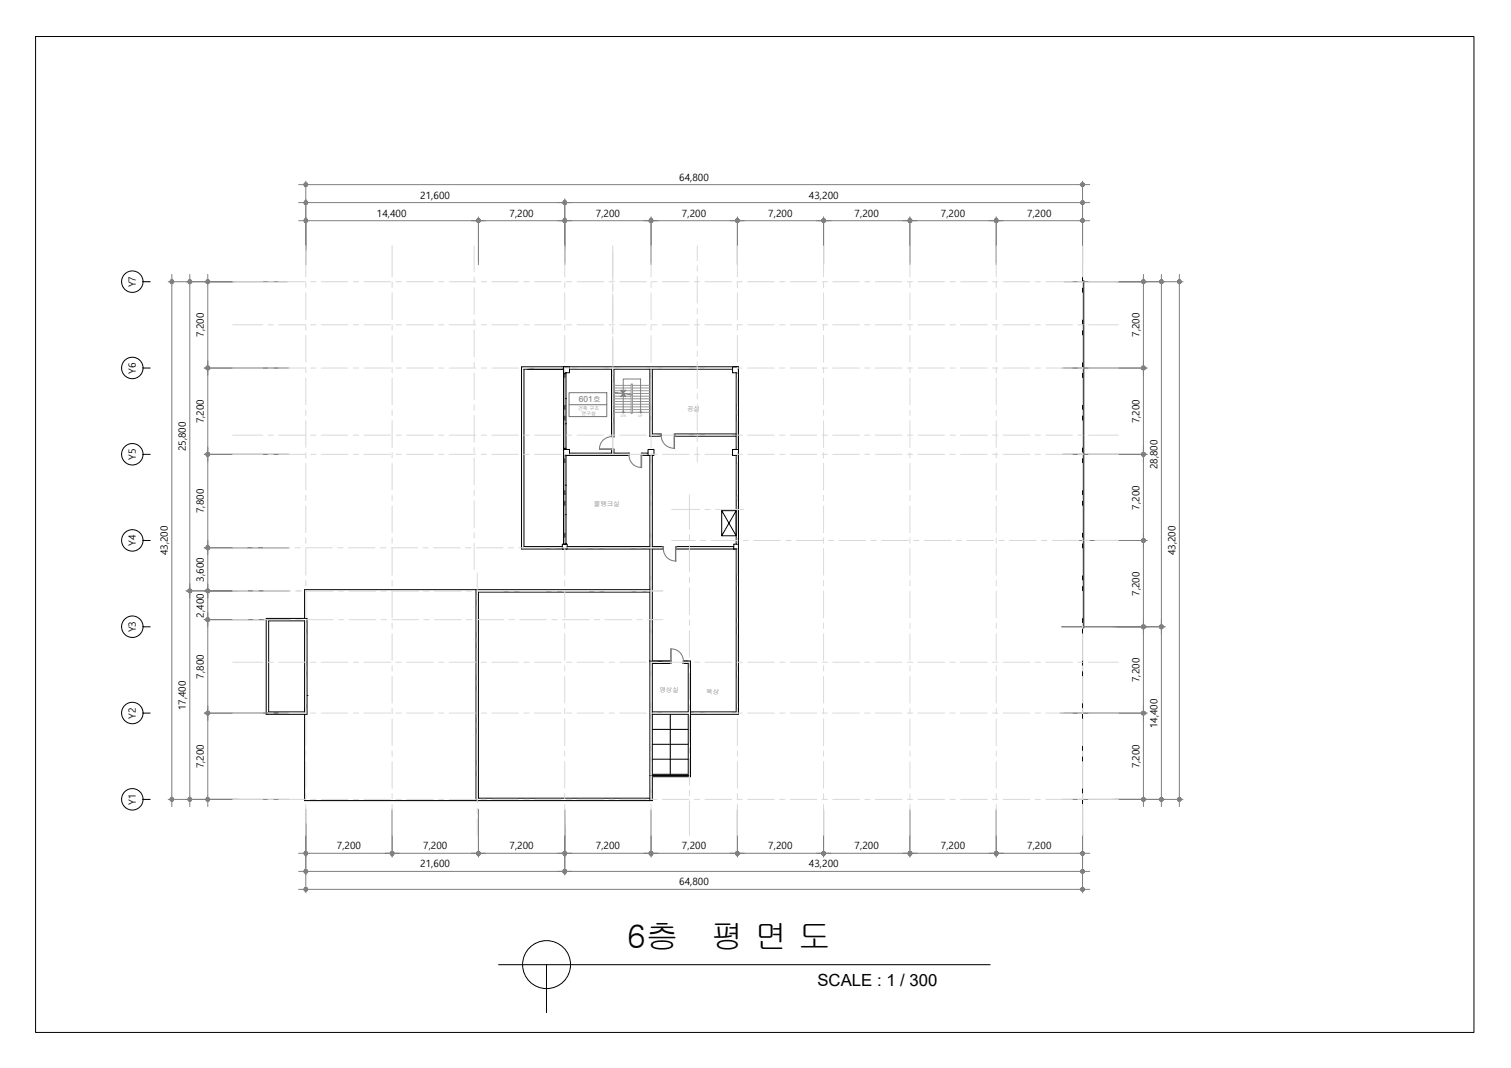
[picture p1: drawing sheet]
<svg xmlns="http://www.w3.org/2000/svg" width="420mm" height="297mm" viewBox="0 0 420 297" stroke-linecap="round" stroke-linejoin="round" font-family="sans-serif">
<defs><g id="words">
<g font-size="9.1">
<text x="174.4" y="263.7">6층</text>
<text x="197.7" y="263.7">평 면 도</text>
</g>
<text font-size="4.7" x="227.3" y="274.3">SCALE : 1 / 300</text>
<g font-size="2.8">
<text x="188.9" y="50.3">64,800</text>
<text x="116.9" y="55.3">21,600</text>
<text x="224.9" y="55.3">43,200</text>
<text x="104.8" y="60.3">14,400</text>
<text x="141.7" y="60.3">7,200</text>
<text x="165.7" y="60.3">7,200</text>
<text x="189.6" y="60.3">7,200</text>
<text x="213.6" y="60.3">7,200</text>
<text x="237.6" y="60.3">7,200</text>
<text x="261.6" y="60.3">7,200</text>
<text x="285.7" y="60.3">7,200</text>
<text x="37.8" y="79.9" transform="rotate(-90 37.8 79.9)">Y7</text>
<text x="56.7" y="93.7" transform="rotate(-90 56.7 93.7)">7,200</text>
<text x="316.9" y="93.7" transform="rotate(-90 316.9 93.7)">7,200</text>
<text x="37.8" y="103.9" transform="rotate(-90 37.8 103.9)">Y6</text>
<text x="56.7" y="117.7" transform="rotate(-90 56.7 117.7)">7,200</text>
<text x="316.9" y="117.7" transform="rotate(-90 316.9 117.7)">7,200</text>
<text x="51.7" y="125.5" transform="rotate(-90 51.7 125.5)">25,800</text>
<text x="37.8" y="127.9" transform="rotate(-90 37.8 127.9)">Y5</text>
<text x="321.8" y="130.5" transform="rotate(-90 321.8 130.5)">28,800</text>
<text x="56.7" y="142.7" transform="rotate(-90 56.7 142.7)">7,800</text>
<text x="316.9" y="141.7" transform="rotate(-90 316.9 141.7)">7,200</text>
<text x="37.8" y="151.9" transform="rotate(-90 37.8 151.9)">Y4</text>
<text x="46.7" y="154.4" transform="rotate(-90 46.7 154.4)">43,200</text>
<text x="326.9" y="154.4" transform="rotate(-90 326.9 154.4)">43,200</text>
<text x="56.7" y="161.8" transform="rotate(-90 56.7 161.8)">3,600</text>
<text x="316.9" y="165.7" transform="rotate(-90 316.9 165.7)">7,200</text>
<text x="56.7" y="171.7" transform="rotate(-90 56.7 171.7)">2,400</text>
<text x="37.8" y="175.9" transform="rotate(-90 37.8 175.9)">Y3</text>
<text x="56.7" y="188.7" transform="rotate(-90 56.7 188.7)">7,800</text>
<text x="316.9" y="189.7" transform="rotate(-90 316.9 189.7)">7,200</text>
<text x="51.7" y="197.6" transform="rotate(-90 51.7 197.6)">17,400</text>
<text x="37.8" y="199.9" transform="rotate(-90 37.8 199.9)">Y2</text>
<text x="321.8" y="202.6" transform="rotate(-90 321.8 202.6)">14,400</text>
<text x="56.7" y="213.7" transform="rotate(-90 56.7 213.7)">7,200</text>
<text x="316.9" y="213.7" transform="rotate(-90 316.9 213.7)">7,200</text>
<text x="37.8" y="223.9" transform="rotate(-90 37.8 223.9)">Y1</text>
<text x="93.7" y="236.3">7,200</text>
<text x="117.7" y="236.3">7,200</text>
<text x="141.7" y="236.3">7,200</text>
<text x="165.7" y="236.3">7,200</text>
<text x="189.6" y="236.3">7,200</text>
<text x="213.6" y="236.3">7,200</text>
<text x="237.6" y="236.3">7,200</text>
<text x="261.6" y="236.3">7,200</text>
<text x="285.7" y="236.3">7,200</text>
<text x="116.9" y="241.3">21,600</text>
<text x="224.9" y="241.3">43,200</text>
<text x="188.9" y="246.3">64,800</text>
</g>
<text font-size="2.3" fill="#757575" x="160.9" y="111.7">601호</text>
<g font-size="1.8" fill="#757575">
<text x="191" y="114.3">공실</text>
<text x="165.1" y="140.8">물탱크실</text>
<text x="183.4" y="192.4">영상실</text>
<text x="196.4" y="192.9">옥상</text>
</g>
<g font-size="1.4" fill="#757575">
<text x="160.7" y="114">건축 구조</text>
<text x="161.7" y="115.4">연구실</text>
</g>
<g font-size=".9" fill="#979797">
<text x="172.7" y="115.9">DN</text>
<text x="177.4" y="115.9">UP</text>
</g>
</g></defs>
<!-- layer: WALL -->
<g fill="none" stroke="#000" stroke-width=".28">
<path d="M301 68.4v163.9M301.4 78v96.7M156.7 103.7h.7v.1h-.7zM156.7 110.8l.7 .1zM156.7 117.8h.7v.1h-.7zM156.7 102.7h-11v49.3h10.7M156.7 103.8v21.1M157 103.8v7M157 110.9v6.9M157 117.9v7M157.4 103.8v21.2h-.7l.7-.1M158.4 102.7h11.6v18.8"/>
<path d="M180.7 102.7v18.6h3M181.4 102.7v18h2.3M203.7 102.7h-33v18.8M204.7 103.7v21.3M205.3 102h-60.3v50.7h39.4M205.3 102.4v48.9M156.7 124.9l.7 .1zM156.7 126.7h.7v.1h-.7zM156.7 134.9h.7v.2h-.7zM156.7 125v1.7M156.7 126.8v24.4M157 126.7h17.9"/>
<path d="M157 126.8v8.1M157 135.1v8M157.4 126.7v24.6h-.7l.7-.1M158.4 126h16.6M170 124.8v1.2M170 121.3h.7M170.7 124.9v1.1M178.3 126.7h1.9M178.3 126h1.9M180.7 126.7v25.3h-23M181.4 126.7v25.3h3.1M187.7 121.3h17"/>
<path d="M187.7 120.7h17M204.7 126.7v24.6M156.7 151.2l.7 .1zM156.7 143.1l.7 .1zM157 143.2v8M180.7 152.7v70M181.4 152.7v31.2M187.8 152.7h16.9v45.3h-12.7M187.9 152h16.1M200.7 149l4-7v7h-4v-7l4 7M200.7 142h4M205.3 152.7v46h-13.3"/>
<path d="M74 172h11.4v26.7h-11.4zM132.4 164v58.7M180.7 164h-96v8M180.7 164.7h-47.7v57.3h47.7M84.7 197v1v-25.3h-10v25.3h10M85.4 193.4h.1M180.7 183.9h5.9M186.4 198.7v16.6M186.6 184.5h-5.2v30.8h10v-16.6h-10M189.9 184.5h1.5v13.5h-10M190 183.9h2v32.1h-10.6v6.7h-96.7v-24M180.7 215.7h11.3"/>
<path d="M181.4 202.9h10M181.4 207h10M181.4 211.2h10"/>
</g>
<!-- layer: DIM -->
<g fill="none" stroke="#7f7f7f" stroke-width=".28">
<path d="M85 50.4v23.2M86 51.4h214M86 56.3h70M157 55.4v18.2M158 56.3h142M301 50.4v22.7M46.8 78.4h33.1M47.8 79.3v142.1M52.8 79.3v84.1M57.8 79.3v22M86 61.4h46M133 60.4v13.2"/>
<path d="M134.1 61.4h21.9M158 61.4h22M181 60.4v13.2M182 61.4h22M205 60.4v13.2M206 61.4h22M229 60.4v13.2M230 61.4h22M253 60.4v13.2M254 61.4h22M277 60.4v13.2M278 61.4h22"/>
<path d="M295.9 78.4h33.1M318 79.3v22M322.9 79.3v94.1M327.9 79.3v142.1M56.8 102.4h23.6M57.8 103.3v22M295.3 102.4h23.7M318 103.3v22M56.8 126.4h23.6M57.8 127.3v24M295.3 126.4h23.7M318 127.3v22.1"/>
<path d="M56.8 152.4h23.6M57.8 153.3v10.1M295.4 150.3h23.6M318 151.3v22.1M51.8 164.3h28.6M52.8 165.4v56M56.8 172.3h23.6M57.8 165.4v5.9M57.8 173.4v24M295.1 174.3h28.9M318 175.3v22.1M322.9 175.3v46.1"/>
<path d="M56.8 198.3h23.6M57.8 199.3v22.1M294.8 198.3h24.2M318 199.3v22.1M46.8 222.3h33.6M85 225.1v23.2M86 237.3h22M109 225.1v13.2M110.1 237.3h21.9M133 225.1v13.2M134.1 237.3h21.9M157 225.1v18.2"/>
<path d="M158 237.3h22M181 225.1v13.2M182 237.3h22M205 225.1v13.2M206 237.3h22M229 225.1v13.2M230 237.3h22M253 225.1v13.2M254 237.3h22M277 225.1v13.2M278 237.3h22M295.3 222.3h33.7"/>
<path d="M301 225.6v22.7M86 247.4h214M86 242.4h70M158 242.4h142"/>
</g>
<!-- layer: 0 -->
<g fill="#7f7f7f" stroke="#7f7f7f" stroke-width=".28">
<path d="M301 51.4h.5l-.1-.3zM301.3 50.9l.1 .2-.4 .3zM301 50.9v.5l.3-.5z"/>
<path d="M300.8 50.9l.2 .5v-.5zM300.6 51.1l.2-.2 .2 .5zM300.6 51.1l-.1 .3h.5z"/>
<path d="M300.5 51.4l.1 .2 .4-.2zM300.6 51.6l.4-.2-.2 .4zM301 51.4l-.2 .4 .2 .1z"/>
<path d="M301 51.4v.5l.3-.1zM301 51.4l.4 .2-.1 .2zM301 51.4l.4 .2 .1-.2z"/>
<path d="M84.5 51.4l.1 .2 .4-.2zM84.6 51.6l.4-.2-.2 .4zM85 51.4l-.2 .4 .2 .1z"/>
<path d="M85 51.4v.5l.3-.1zM85 51.4l.5 .2-.2 .2zM85 51.4l.5 .2v-.2z"/>
<path d="M85 51.4h.5v-.3zM85.3 50.9l.2 .2-.5 .3zM85 50.9v.5l.3-.5z"/>
<path d="M84.8 50.9l.2 .5v-.5zM84.8 50.9l.2 .5-.4-.3zM84.6 51.1l-.1 .3h.5z"/>
<path d="M157 56.3h.6l-.1-.2zM157.3 55.9l.2 .2-.5 .2zM157 55.9v.4l.3-.4z"/>
<path d="M156.8 55.9l.2 .4v-.4zM156.8 55.9l.2 .4-.4-.2zM156.6 56.1l-.1 .2h.5z"/>
<path d="M156.5 56.3l.1 .3 .4-.3zM156.6 56.6l.4-.3-.2 .5zM157 56.3l-.2 .5 .2 .1z"/>
<path d="M157 56.3v.6l.3-.1zM157 56.3l.5 .3-.2 .2zM157 56.3l.5 .3 .1-.3z"/>
<path d="M84.5 56.3l.1 .3 .4-.3zM84.6 56.6l.4-.3-.2 .5zM85 56.3l-.2 .5 .2 .1z"/>
<path d="M85 56.3v.6l.3-.1zM85 56.3l.5 .3-.2 .2zM85 56.3l.5 .3v-.3z"/>
<path d="M85 56.3h.5v-.2zM85.3 55.9l.2 .2-.5 .2zM85 55.9v.4l.3-.4z"/>
<path d="M84.8 55.9l.2 .4v-.4zM84.8 55.9l.2 .4-.4-.2zM84.6 56.1l-.1 .2h.5z"/>
<path d="M181 61.4h.5v-.3zM181.3 60.9l.2 .2-.5 .3zM181 60.9v.5l.3-.5z"/>
<path d="M180.8 60.9l.2 .5v-.5zM180.8 60.9l.2 .5-.4-.3zM180.6 61.1l-.1 .3h.5z"/>
<path d="M180.5 61.4l.1 .2 .4-.2zM180.6 61.6l.4-.2-.2 .4zM181 61.4l-.2 .4h.2z"/>
<path d="M181 61.4v.4h.3zM181 61.4l.5 .2-.2 .2zM181 61.4l.5 .2v-.2z"/>
<path d="M156.5 61.4l.1 .2 .4-.2zM156.6 61.6l.4-.2-.2 .4zM157 61.4l-.2 .4h.2z"/>
<path d="M157 61.4v.4h.3zM157 61.4l.5 .2-.2 .2zM157 61.4l.5 .2 .1-.2z"/>
<path d="M157 61.4h.6l-.1-.3zM157.3 60.9l.2 .2-.5 .3zM157 60.9v.5l.3-.5z"/>
<path d="M156.8 60.9l.2 .5v-.5zM156.8 60.9l.2 .5-.4-.3zM156.6 61.1l-.1 .3h.5z"/>
<path d="M301 56.3h.5l-.1-.2zM301.3 55.9l.1 .2-.4 .2zM301 55.9v.4l.3-.4z"/>
<path d="M300.8 55.9l.2 .4v-.4zM300.8 55.9l.2 .4-.4-.2zM300.6 56.1l-.1 .2h.5z"/>
<path d="M300.5 56.3l.1 .3 .4-.3zM300.6 56.6l.4-.3-.2 .5zM301 56.3l-.2 .5 .2 .1z"/>
<path d="M301 56.3v.6l.3-.1zM301 56.3l.4 .3-.1 .2zM301 56.3l.4 .3 .1-.3z"/>
<path d="M156.5 56.3l.1 .3 .4-.3zM156.6 56.6l.4-.3-.2 .5zM157 56.3l-.2 .5 .2 .1z"/>
<path d="M157 56.3v.6l.3-.1zM157 56.3l.5 .3-.2 .2zM157 56.3l.5 .3 .1-.3z"/>
<path d="M157 56.3h.6l-.1-.2zM157.3 55.9l.2 .2-.5 .2zM157 55.9v.4l.3-.4z"/>
<path d="M156.8 55.9l.2 .4v-.4zM156.8 55.9l.2 .4-.4-.2zM156.6 56.1l-.1 .2h.5z"/>
<path d="M205 61.4h.5v-.3zM205.3 60.9l.2 .2-.5 .3zM205 60.9v.5l.3-.5z"/>
<path d="M204.8 60.9l.2 .5v-.5zM204.8 60.9l.2 .5-.4-.3zM204.6 61.1l-.1 .3h.5z"/>
<path d="M204.5 61.4l.1 .2 .4-.2zM204.6 61.6l.4-.2-.2 .4zM205 61.4l-.2 .4h.2z"/>
<path d="M205 61.4v.4h.3zM205 61.4l.5 .2-.2 .2zM205 61.4l.5 .2v-.2z"/>
<path d="M180.5 61.4l.1 .2 .4-.2zM180.6 61.6l.4-.2-.2 .4zM181 61.4l-.2 .4h.2z"/>
<path d="M181 61.4v.4h.3zM181 61.4l.5 .2-.2 .2zM181 61.4l.5 .2v-.2z"/>
<path d="M181 61.4h.5v-.3zM181.3 60.9l.2 .2-.5 .3zM181 60.9v.5l.3-.5z"/>
<path d="M180.8 60.9l.2 .5v-.5zM180.8 60.9l.2 .5-.4-.3zM180.6 61.1l-.1 .3h.5z"/>
<path d="M229 61.4h.5v-.3zM229.3 60.9l.2 .2-.5 .3zM229 60.9v.5l.3-.5z"/>
<path d="M228.8 60.9l.2 .5v-.5zM228.8 60.9l.2 .5-.4-.3zM228.6 61.1l-.1 .3h.5z"/>
<path d="M228.5 61.4l.1 .2 .4-.2zM228.6 61.6l.4-.2-.2 .4zM229 61.4l-.2 .4h.2z"/>
<path d="M229 61.4v.4h.3zM229 61.4l.5 .2-.2 .2zM229 61.4l.5 .2v-.2z"/>
<path d="M204.5 61.4l.1 .2 .4-.2zM204.6 61.6l.4-.2-.2 .4zM205 61.4l-.2 .4h.2z"/>
<path d="M205 61.4v.4h.3zM205 61.4l.5 .2-.2 .2zM205 61.4l.5 .2v-.2z"/>
<path d="M205 61.4h.5v-.3zM205.3 60.9l.2 .2-.5 .3zM205 60.9v.5l.3-.5z"/>
<path d="M204.8 60.9l.2 .5v-.5zM204.8 60.9l.2 .5-.4-.3zM204.6 61.1l-.1 .3h.5z"/>
<path d="M253 61.4h.5v-.3zM253.3 60.9l.2 .2-.5 .3zM253 60.9v.5l.3-.5z"/>
<path d="M252.8 60.9l.2 .5v-.5zM252.8 60.9l.2 .5-.4-.3zM252.6 61.1l-.1 .3h.5z"/>
<path d="M252.5 61.4l.1 .2 .4-.2zM252.6 61.6l.4-.2-.2 .4zM253 61.4l-.2 .4h.2z"/>
<path d="M253 61.4v.4h.3zM253 61.4l.5 .2-.2 .2zM253 61.4l.5 .2v-.2z"/>
<path d="M228.5 61.4l.1 .2 .4-.2zM228.6 61.6l.4-.2-.2 .4zM229 61.4l-.2 .4h.2z"/>
<path d="M229 61.4v.4h.3zM229 61.4l.5 .2-.2 .2zM229 61.4l.5 .2v-.2z"/>
<path d="M229 61.4h.5v-.3zM229.3 60.9l.2 .2-.5 .3zM229 60.9v.5l.3-.5z"/>
<path d="M228.8 60.9l.2 .5v-.5zM228.8 60.9l.2 .5-.4-.3zM228.6 61.1l-.1 .3h.5z"/>
<path d="M277 61.4h.5l-.1-.3zM277.3 60.9l.1 .2-.4 .3zM277 60.9v.5l.3-.5z"/>
<path d="M276.8 60.9l.2 .5v-.5zM276.8 60.9l.2 .5-.4-.3zM276.6 61.1l-.1 .3h.5z"/>
<path d="M276.5 61.4l.1 .2 .4-.2zM276.6 61.6l.4-.2-.2 .4zM277 61.4l-.2 .4h.2z"/>
<path d="M277 61.4v.4h.3zM277 61.4l.4 .2-.1 .2zM277 61.4l.4 .2 .1-.2z"/>
<path d="M252.5 61.4l.1 .2 .4-.2zM252.6 61.6l.4-.2-.2 .4zM253 61.4l-.2 .4h.2z"/>
<path d="M253 61.4v.4h.3zM253 61.4l.5 .2-.2 .2zM253 61.4l.5 .2v-.2z"/>
<path d="M253 61.4h.5v-.3zM253.3 60.9l.2 .2-.5 .3zM253 60.9v.5l.3-.5z"/>
<path d="M252.8 60.9l.2 .5v-.5zM252.8 60.9l.2 .5-.4-.3zM252.6 61.1l-.1 .3h.5z"/>
<path d="M301 61.4h.5l-.1-.3zM301.3 60.9l.1 .2-.4 .3zM301 60.9v.5l.3-.5z"/>
<path d="M300.8 60.9l.2 .5v-.5zM300.8 60.9l.2 .5-.4-.3zM300.6 61.1l-.1 .3h.5z"/>
<path d="M300.5 61.4l.1 .2 .4-.2zM300.6 61.6l.4-.2-.2 .4zM301 61.4l-.2 .4h.2z"/>
<path d="M301 61.4v.4h.3zM301 61.4l.4 .2-.1 .2zM301 61.4l.4 .2 .1-.2z"/>
<path d="M276.5 61.4l.1 .2 .4-.2zM276.6 61.6l.4-.2-.2 .4zM277 61.4l-.2 .4h.2z"/>
<path d="M277 61.4v.4h.3zM277 61.4l.4 .2-.1 .2zM277 61.4l.4 .2 .1-.2z"/>
<path d="M277 61.4h.5l-.1-.3zM277.3 60.9l.1 .2-.4 .3zM277 60.9v.5l.3-.5z"/>
<path d="M276.8 60.9l.2 .5v-.5zM276.8 60.9l.2 .5-.4-.3zM276.6 61.1l-.1 .3h.5z"/>
<path d="M133 61.4h.5v-.3zM133.3 60.9l.2 .2-.5 .3zM133 60.9v.5l.3-.5z"/>
<path d="M132.8 60.9l.2 .5v-.5zM132.8 60.9l.2 .5-.4-.3zM132.6 61.1l-.1 .3h.5z"/>
<path d="M132.5 61.4l.1 .2 .4-.2zM132.6 61.6l.4-.2-.2 .4zM133 61.4l-.2 .4h.2z"/>
<path d="M133 61.4v.4h.3zM133 61.4l.5 .2-.2 .2zM133 61.4l.5 .2v-.2z"/>
<path d="M84.5 61.4l.1 .2 .4-.2zM84.6 61.6l.4-.2-.2 .4zM85 61.4l-.2 .4h.2z"/>
<path d="M85 61.4v.4h.3zM85 61.4l.5 .2-.2 .2zM85 61.4l.5 .2v-.2z"/>
<path d="M85 61.4h.5v-.3zM85.3 60.9l.2 .2-.5 .3zM85 60.9v.5l.3-.5z"/>
<path d="M84.8 60.9l.2 .5v-.5zM84.8 60.9l.2 .5-.4-.3zM84.6 61.1l-.1 .3h.5z"/>
<path d="M157 61.4h.6l-.1-.3zM157.3 60.9l.2 .2-.5 .3zM157 60.9v.5l.3-.5z"/>
<path d="M156.8 60.9l.2 .5v-.5zM156.8 60.9l.2 .5-.4-.3zM156.6 61.1l-.1 .3h.5z"/>
<path d="M156.5 61.4l.1 .2 .4-.2zM156.6 61.6l.4-.2-.2 .4zM157 61.4l-.2 .4h.2z"/>
<path d="M157 61.4v.4h.3zM157 61.4l.5 .2-.2 .2zM157 61.4l.5 .2 .1-.2z"/>
<path d="M132.5 61.4l.1 .2 .4-.2zM132.6 61.6l.4-.2-.2 .4zM133 61.4l-.2 .4h.2z"/>
<path d="M133 61.4v.4h.3zM133 61.4l.5 .2-.2 .2zM133 61.4l.5 .2v-.2z"/>
<path d="M133 61.4h.5v-.3zM133.3 60.9l.2 .2-.5 .3zM133 60.9v.5l.3-.5z"/>
<path d="M132.8 60.9l.2 .5v-.5zM132.8 60.9l.2 .5-.4-.3zM132.6 61.1l-.1 .3h.5z"/>
<path d="M47.5 77.9l.3 .5v-.5zM47.5 77.9l.3 .5-.4-.3zM47.4 78.1l-.1 .3h.5z"/>
<path d="M47.3 78.4l.1 .2 .4-.2zM47.4 78.6l.4-.2-.3 .4zM47.8 78.4l-.3 .4 .3 .1z"/>
<path d="M47.8 78.4v.5l.2-.1zM47.8 78.4l.4 .2-.2 .2zM47.8 78.4l.4 .2 .1-.2z"/>
<path d="M47.8 78.4h.5l-.1-.3zM48 77.9l.2 .2-.4 .3zM47.8 77.9v.5l.2-.5z"/>
<path d="M47.8 222.3v.5h.2zM47.8 222.3l.4 .3-.2 .2zM47.8 222.3l.4 .3 .1-.3z"/>
<path d="M47.8 222.3h.5l-.1-.2zM48 221.9l.2 .2-.4 .2zM47.8 221.8v.5l.2-.4z"/>
<path d="M47.5 221.9l.3 .4v-.5zM47.5 221.9l.3 .4-.4-.2zM47.4 222.1l-.1 .2h.5z"/>
<path d="M47.3 222.3l.1 .3 .4-.3zM47.4 222.6l.4-.3-.3 .5zM47.8 222.3l-.3 .5h.3z"/>
<path d="M52.5 163.9l.3 .4v-.5zM52.5 163.9l.3 .4-.4-.2zM52.4 164.1l-.1 .2h.5z"/>
<path d="M52.3 164.3l.1 .3 .4-.3zM52.4 164.6l.4-.3-.3 .5zM52.8 164.3l-.3 .5h.3z"/>
<path d="M52.8 164.3v.5h.2zM52.8 164.3l.4 .3-.2 .2zM52.8 164.3l.4 .3 .1-.3z"/>
<path d="M52.8 164.3h.5l-.1-.2zM53 163.9l.2 .2-.4 .2zM52.8 163.8v.5l.2-.4z"/>
<path d="M52.8 222.3v.5h.2zM52.8 222.3l.4 .3-.2 .2zM52.8 222.3l.4 .3 .1-.3z"/>
<path d="M52.8 222.3h.5l-.1-.2zM53 221.9l.2 .2-.4 .2zM52.8 221.8v.5l.2-.4z"/>
<path d="M52.5 221.9l.3 .4v-.5zM52.4 222.1l.1-.2 .3 .4zM52.4 222.1l-.1 .2h.5z"/>
<path d="M52.3 222.3l.1 .3 .4-.3zM52.4 222.6l.4-.3-.3 .5zM52.8 222.3l-.3 .5h.3z"/>
<path d="M57.5 197.9l.3 .4v-.5zM57.5 197.9l.3 .4-.5-.2zM57.3 198.1v.2h.5z"/>
<path d="M57.3 198.3v.3l.5-.3zM57.3 198.6l.5-.3-.3 .5zM57.8 198.3l-.3 .5h.3z"/>
<path d="M57.8 198.3v.5h.2zM57.8 198.3l.4 .3-.2 .2zM57.8 198.3l.4 .3 .1-.3z"/>
<path d="M57.8 198.3h.5l-.1-.2zM58 197.9l.2 .2-.4 .2zM57.8 197.8v.5l.2-.4z"/>
<path d="M57.8 222.3v.5h.2zM57.8 222.3l.4 .3-.2 .2zM57.8 222.3l.4 .3 .1-.3z"/>
<path d="M57.8 222.3h.5l-.1-.2zM58 221.9l.2 .2-.4 .2zM57.8 221.8v.5l.2-.4z"/>
<path d="M57.5 221.9l.3 .4v-.5zM57.3 222.1l.2-.2 .3 .4zM57.3 222.1v.2h.5z"/>
<path d="M57.3 222.3v.3l.5-.3zM57.3 222.6l.5-.3-.3 .5zM57.8 222.3l-.3 .5h.3z"/>
<path d="M57.5 171.9l.3 .4v-.5zM57.5 171.9l.3 .4-.5-.2zM57.3 172.1v.2h.5z"/>
<path d="M57.3 172.3v.3l.5-.3zM57.3 172.6l.5-.3-.3 .5zM57.8 172.3l-.3 .5h.3z"/>
<path d="M57.8 172.3v.5h.2zM57.8 172.3l.4 .3-.2 .2zM57.8 172.3l.4 .3 .1-.3z"/>
<path d="M57.8 172.3h.5l-.1-.2zM58 171.9l.2 .2-.4 .2zM57.8 171.8v.5l.2-.4z"/>
<path d="M57.8 198.3v.5h.2zM57.8 198.3l.4 .3-.2 .2zM57.8 198.3l.4 .3 .1-.3z"/>
<path d="M57.8 198.3h.5l-.1-.2zM58 197.9l.2 .2-.4 .2zM57.8 197.8v.5l.2-.4z"/>
<path d="M57.5 197.9l.3 .4v-.5zM57.5 197.9l.3 .4-.5-.2zM57.3 198.1v.2h.5z"/>
<path d="M57.3 198.3v.3l.5-.3zM57.3 198.6l.5-.3-.3 .5zM57.8 198.3l-.3 .5h.3z"/>
<path d="M57.5 163.9l.3 .4v-.5zM57.5 163.9l.3 .4-.5-.2zM57.3 164.1v.2h.5z"/>
<path d="M57.3 164.3v.3l.5-.3zM57.3 164.6l.5-.3-.3 .5zM57.8 164.3l-.3 .5h.3z"/>
<path d="M57.8 164.3v.5h.2zM57.8 164.3l.4 .3-.2 .2zM57.8 164.3l.4 .3 .1-.3z"/>
<path d="M57.8 164.3h.5l-.1-.2zM58 163.9l.2 .2-.4 .2zM57.8 163.8v.5l.2-.4z"/>
<path d="M57.8 172.3v.5h.2zM57.8 172.3l.4 .3-.2 .2zM57.8 172.3l.4 .3 .1-.3z"/>
<path d="M57.8 172.3h.5l-.1-.2zM58 171.9l.2 .2-.4 .2zM57.8 171.8v.5l.2-.4z"/>
<path d="M57.5 171.9l.3 .4v-.5zM57.5 171.9l.3 .4-.5-.2zM57.3 172.1v.2h.5z"/>
<path d="M57.3 172.3v.3l.5-.3zM57.3 172.6l.5-.3-.3 .5zM57.8 172.3l-.3 .5h.3z"/>
<path d="M57.5 151.9l.3 .5v-.6zM57.5 151.9l.3 .5-.5-.3zM57.3 152.1v.3h.5z"/>
<path d="M57.3 152.4v.2l.5-.2zM57.3 152.6l.5-.2-.3 .4zM57.8 152.4l-.3 .4 .3 .1z"/>
<path d="M57.8 152.4v.5l.2-.1zM57.8 152.4l.4 .2-.2 .2zM57.8 152.4l.4 .2 .1-.2z"/>
<path d="M57.8 152.4h.5l-.1-.3zM58 151.9l.2 .2-.4 .3zM57.8 151.8v.6l.2-.5z"/>
<path d="M57.8 164.3v.5h.2zM57.8 164.3l.4 .3-.2 .2zM57.8 164.3l.4 .3 .1-.3z"/>
<path d="M57.8 164.3h.5l-.1-.2zM58 163.9l.2 .2-.4 .2zM57.8 163.8v.5l.2-.4z"/>
<path d="M57.5 163.9l.3 .4v-.5zM57.5 163.9l.3 .4-.5-.2zM57.3 164.1v.2h.5z"/>
<path d="M57.3 164.3v.3l.5-.3zM57.3 164.6l.5-.3-.3 .5zM57.8 164.3l-.3 .5h.3z"/>
<path d="M57.5 125.9l.3 .5v-.5zM57.5 125.9l.3 .5-.5-.3zM57.3 126.1v.3h.5z"/>
<path d="M57.3 126.4v.2l.5-.2zM57.3 126.6l.5-.2-.3 .4zM57.8 126.4l-.3 .4h.3z"/>
<path d="M57.8 126.4v.4h.2zM57.8 126.4l.4 .2-.2 .2zM57.8 126.4l.4 .2 .1-.2z"/>
<path d="M57.8 126.4h.5l-.1-.3zM58 125.9l.2 .2-.4 .3zM57.8 125.9v.5l.2-.5z"/>
<path d="M57.8 152.4v.5l.2-.1zM57.8 152.4l.4 .2-.2 .2zM57.8 152.4l.4 .2 .1-.2z"/>
<path d="M57.8 152.4h.5l-.1-.3zM58 151.9l.2 .2-.4 .3zM57.8 151.8v.6l.2-.5z"/>
<path d="M57.5 151.9l.3 .5v-.6zM57.5 151.9l.3 .5-.5-.3zM57.3 152.1v.3h.5z"/>
<path d="M57.3 152.4v.2l.5-.2zM57.3 152.6l.5-.2-.3 .4zM57.8 152.4l-.3 .4 .3 .1z"/>
<path d="M57.5 101.9l.3 .5v-.5zM57.5 101.9l.3 .5-.5-.3zM57.3 102.1v.3h.5z"/>
<path d="M57.3 102.4v.2l.5-.2zM57.3 102.6l.5-.2-.3 .4zM57.8 102.4l-.3 .4h.3z"/>
<path d="M57.8 102.4v.4h.2zM57.8 102.4l.4 .2-.2 .2zM57.8 102.4l.4 .2 .1-.2z"/>
<path d="M57.8 102.4h.5l-.1-.3zM58 101.9l.2 .2-.4 .3zM57.8 101.9v.5l.2-.5z"/>
<path d="M57.8 126.4v.4h.2zM57.8 126.4l.4 .2-.2 .2zM57.8 126.4l.4 .2 .1-.2z"/>
<path d="M57.8 126.4h.5l-.1-.3zM58 125.9l.2 .2-.4 .3zM57.8 125.9v.5l.2-.5z"/>
<path d="M57.5 125.9l.3 .5v-.5zM57.5 125.9l.3 .5-.5-.3zM57.3 126.1v.3h.5z"/>
<path d="M57.3 126.4v.2l.5-.2zM57.3 126.6l.5-.2-.3 .4zM57.8 126.4l-.3 .4h.3z"/>
<path d="M57.5 77.9l.3 .5v-.5zM57.5 77.9l.3 .5-.5-.3zM57.3 78.1v.3h.5z"/>
<path d="M57.3 78.4v.2l.5-.2zM57.3 78.6l.5-.2-.3 .4zM57.8 78.4l-.3 .4 .3 .1z"/>
<path d="M57.8 78.4v.5l.2-.1zM57.8 78.4l.4 .2-.2 .2zM57.8 78.4l.4 .2 .1-.2z"/>
<path d="M57.8 78.4h.5l-.1-.3zM58 77.9l.2 .2-.4 .3zM57.8 77.9v.5l.2-.5z"/>
<path d="M57.8 102.4v.4h.2zM57.8 102.4l.4 .2-.2 .2zM57.8 102.4l.4 .2 .1-.2z"/>
<path d="M57.8 102.4h.5l-.1-.3zM58 101.9l.2 .2-.4 .3zM57.8 101.9v.5l.2-.5z"/>
<path d="M57.5 101.9l.3 .5v-.5zM57.5 101.9l.3 .5-.5-.3zM57.3 102.1v.3h.5z"/>
<path d="M57.3 102.4v.2l.5-.2zM57.3 102.6l.5-.2-.3 .4zM57.8 102.4l-.3 .4h.3z"/>
<path d="M52.5 77.9l.3 .5v-.5zM52.5 77.9l.3 .5-.4-.3zM52.4 78.1l-.1 .3h.5z"/>
<path d="M52.3 78.4l.1 .2 .4-.2zM52.4 78.6l.4-.2-.3 .4zM52.8 78.4l-.3 .4 .3 .1z"/>
<path d="M52.8 78.4v.5l.2-.1zM52.8 78.4l.4 .2-.2 .2zM52.8 78.4l.4 .2 .1-.2z"/>
<path d="M52.8 78.4h.5l-.1-.3zM53 77.9l.2 .2-.4 .3zM52.8 77.9v.5l.2-.5z"/>
<path d="M52.8 164.3v.5h.2zM52.8 164.3l.4 .3-.2 .2zM52.8 164.3l.4 .3 .1-.3z"/>
<path d="M52.8 164.3h.5l-.1-.2zM53 163.9l.2 .2-.4 .2zM52.8 163.8v.5l.2-.4z"/>
<path d="M52.5 163.9l.3 .4v-.5zM52.5 163.9l.3 .4-.4-.2zM52.4 164.1l-.1 .2h.5z"/>
<path d="M52.3 164.3l.1 .3 .4-.3zM52.4 164.6l.4-.3-.3 .5zM52.8 164.3l-.3 .5h.3z"/>
<path d="M327.7 77.9l.2 .5v-.5zM327.7 77.9l.2 .5-.4-.3zM327.5 78.1l-.1 .3h.5z"/>
<path d="M327.4 78.4l.1 .2 .4-.2zM327.5 78.6l.4-.2-.2 .4zM327.9 78.4l-.2 .4 .2 .1z"/>
<path d="M327.9 78.4v.5l.3-.1zM327.9 78.4l.5 .2-.2 .2zM327.9 78.4l.5 .2 .1-.2z"/>
<path d="M327.9 78.4h.6l-.1-.3zM328.2 77.9l.2 .2-.5 .3zM327.9 77.9v.5l.3-.5z"/>
<path d="M327.9 222.3v.5h.3zM327.9 222.3l.5 .3-.2 .2zM327.9 222.3l.5 .3 .1-.3z"/>
<path d="M327.9 222.3h.6l-.1-.2zM328.2 221.9l.2 .2-.5 .2zM327.9 221.8v.5l.3-.4z"/>
<path d="M327.7 221.9l.2 .4v-.5zM327.7 221.9l.2 .4-.4-.2zM327.5 222.1l-.1 .2h.5z"/>
<path d="M327.4 222.3l.1 .3 .4-.3zM327.5 222.6l.4-.3-.2 .5zM327.9 222.3l-.2 .5h.2z"/>
<path d="M322.7 173.9l.2 .4v-.4zM322.5 174.1l.2-.2 .2 .4zM322.5 174.1l-.1 .2h.5z"/>
<path d="M322.4 174.3l.1 .3 .4-.3zM322.5 174.6l.4-.3-.2 .5zM322.9 174.3l-.2 .5h.2z"/>
<path d="M322.9 174.3v.5h.3zM322.9 174.3l.5 .3-.2 .2zM322.9 174.3l.5 .3 .1-.3z"/>
<path d="M322.9 174.3h.6l-.1-.2zM323.2 173.9l.2 .2-.5 .2zM322.9 173.9v.4l.3-.4z"/>
<path d="M322.9 222.3v.5h.3zM322.9 222.3l.5 .3-.2 .2zM322.9 222.3l.5 .3 .1-.3z"/>
<path d="M322.9 222.3h.6l-.1-.2zM323.2 221.9l.2 .2-.5 .2zM322.9 221.8v.5l.3-.4z"/>
<path d="M322.7 221.9l.2 .4v-.5zM322.7 221.9l.2 .4-.4-.2zM322.5 222.1l-.1 .2h.5z"/>
<path d="M322.4 222.3l.1 .3 .4-.3zM322.5 222.6l.4-.3-.2 .5zM322.9 222.3l-.2 .5h.2z"/>
<path d="M317.7 197.9l.3 .4v-.5zM317.7 197.9l.3 .4-.5-.2zM317.5 198.1l-.1 .2h.6z"/>
<path d="M317.4 198.3l.1 .3 .5-.3zM317.5 198.6l.5-.3-.3 .5zM318 198.3l-.3 .5h.3z"/>
<path d="M318 198.3v.5h.2zM318 198.3l.4 .3-.2 .2zM318 198.3l.4 .3 .1-.3z"/>
<path d="M318 198.3h.5l-.1-.2zM318.2 197.9l.2 .2-.4 .2zM318 197.8v.5l.2-.4z"/>
<path d="M318 222.3v.5h.2zM318 222.3l.4 .3-.2 .2zM318 222.3l.4 .3 .1-.3z"/>
<path d="M318 222.3h.5l-.1-.2zM318.2 221.9l.2 .2-.4 .2zM318 221.8v.5l.2-.4z"/>
<path d="M317.7 221.9l.3 .4v-.5zM317.7 221.9l.3 .4-.5-.2zM317.5 222.1l-.1 .2h.6z"/>
<path d="M317.4 222.3l.1 .3 .5-.3zM317.5 222.6l.5-.3-.3 .5zM318 222.3l-.3 .5h.3z"/>
<path d="M317.7 173.9l.3 .4v-.4zM317.7 173.9l.3 .4-.5-.2zM317.5 174.1l-.1 .2h.6z"/>
<path d="M317.4 174.3l.1 .3 .5-.3zM317.5 174.6l.5-.3-.3 .5zM318 174.3l-.3 .5h.3z"/>
<path d="M318 174.3v.5h.2zM318 174.3l.4 .3-.2 .2zM318 174.3l.4 .3 .1-.3z"/>
<path d="M318 174.3h.5l-.1-.2zM318.2 173.9l.2 .2-.4 .2zM318 173.9v.4l.2-.4z"/>
<path d="M318 198.3v.5h.2zM318 198.3l.4 .3-.2 .2zM318 198.3l.4 .3 .1-.3z"/>
<path d="M318 198.3h.5l-.1-.2zM318.2 197.9l.2 .2-.4 .2zM318 197.8v.5l.2-.4z"/>
<path d="M317.7 197.9l.3 .4v-.5zM317.7 197.9l.3 .4-.5-.2zM317.5 198.1l-.1 .2h.6z"/>
<path d="M317.4 198.3l.1 .3 .5-.3zM317.5 198.6l.5-.3-.3 .5zM318 198.3l-.3 .5h.3z"/>
<path d="M317.7 149.9l.3 .4v-.4zM317.7 149.9l.3 .4-.5-.2zM317.5 150.1l-.1 .2h.6z"/>
<path d="M317.4 150.3l.1 .3 .5-.3zM317.5 150.6l.5-.3-.3 .5zM318 150.3l-.3 .5h.3z"/>
<path d="M318 150.3v.5h.2zM318 150.3l.4 .3-.2 .2zM318 150.3l.4 .3 .1-.3z"/>
<path d="M318 150.3h.5l-.1-.2zM318.2 149.9l.2 .2-.4 .2zM318 149.9v.4l.2-.4z"/>
<path d="M318 174.3v.5h.2zM318 174.3l.4 .3-.2 .2zM318 174.3l.4 .3 .1-.3z"/>
<path d="M318 174.3h.5l-.1-.2zM318.2 173.9l.2 .2-.4 .2zM318 173.9v.4l.2-.4z"/>
<path d="M317.7 173.9l.3 .4v-.4zM317.7 173.9l.3 .4-.5-.2zM317.5 174.1l-.1 .2h.6z"/>
<path d="M317.4 174.3l.1 .3 .5-.3zM317.5 174.6l.5-.3-.3 .5zM318 174.3l-.3 .5h.3z"/>
<path d="M317.7 125.9l.3 .5v-.5zM317.7 125.9l.3 .5-.5-.3zM317.5 126.1l-.1 .3h.6z"/>
<path d="M317.4 126.4l.1 .2 .5-.2zM317.5 126.6l.5-.2-.3 .4zM318 126.4l-.3 .4h.3z"/>
<path d="M318 126.4v.4h.2zM318 126.4l.4 .2-.2 .2zM318 126.4l.4 .2 .1-.2z"/>
<path d="M318 126.4h.5l-.1-.3zM318.2 125.9l.2 .2-.4 .3zM318 125.9v.5l.2-.5z"/>
<path d="M318 150.3v.5h.2zM318 150.3l.4 .3-.2 .2zM318 150.3l.4 .3 .1-.3z"/>
<path d="M318 150.3h.5l-.1-.2zM318.2 149.9l.2 .2-.4 .2zM318 149.9v.4l.2-.4z"/>
<path d="M317.7 149.9l.3 .4v-.4zM317.7 149.9l.3 .4-.5-.2zM317.5 150.1l-.1 .2h.6z"/>
<path d="M317.4 150.3l.1 .3 .5-.3zM317.5 150.6l.5-.3-.3 .5zM318 150.3l-.3 .5h.3z"/>
<path d="M317.7 101.9l.3 .5v-.5zM317.7 101.9l.3 .5-.5-.3zM317.5 102.1l-.1 .3h.6z"/>
<path d="M317.4 102.4l.1 .2 .5-.2zM317.5 102.6l.5-.2-.3 .4zM318 102.4l-.3 .4h.3z"/>
<path d="M318 102.4v.4h.2zM318 102.4l.4 .2-.2 .2zM318 102.4l.4 .2 .1-.2z"/>
<path d="M318 102.4h.5l-.1-.3zM318.2 101.9l.2 .2-.4 .3zM318 101.9v.5l.2-.5z"/>
<path d="M318 126.4v.4h.2zM318 126.4l.4 .2-.2 .2zM318 126.4l.4 .2 .1-.2z"/>
<path d="M318 126.4h.5l-.1-.3zM318.2 125.9l.2 .2-.4 .3zM318 125.9v.5l.2-.5z"/>
<path d="M317.7 125.9l.3 .5v-.5zM317.7 125.9l.3 .5-.5-.3zM317.5 126.1l-.1 .3h.6z"/>
<path d="M317.4 126.4l.1 .2 .5-.2zM317.5 126.6l.5-.2-.3 .4zM318 126.4l-.3 .4h.3z"/>
<path d="M317.7 77.9l.3 .5v-.5zM317.7 77.9l.3 .5-.5-.3zM317.5 78.1l-.1 .3h.6z"/>
<path d="M317.4 78.4l.1 .2 .5-.2zM317.5 78.6l.5-.2-.3 .4zM318 78.4l-.3 .4 .3 .1z"/>
<path d="M318 78.4v.5l.2-.1zM318 78.4l.4 .2-.2 .2zM318 78.4l.4 .2 .1-.2z"/>
<path d="M318 78.4h.5l-.1-.3zM318.2 77.9l.2 .2-.4 .3zM318 77.9v.5l.2-.5z"/>
<path d="M318 102.4v.4h.2zM318 102.4l.4 .2-.2 .2zM318 102.4l.4 .2 .1-.2z"/>
<path d="M318 102.4h.5l-.1-.3zM318.2 101.9l.2 .2-.4 .3zM318 101.9v.5l.2-.5z"/>
<path d="M317.7 101.9l.3 .5v-.5zM317.7 101.9l.3 .5-.5-.3zM317.5 102.1l-.1 .3h.6z"/>
<path d="M317.4 102.4l.1 .2 .5-.2zM317.5 102.6l.5-.2-.3 .4zM318 102.4l-.3 .4h.3z"/>
<path d="M322.7 77.9l.2 .5v-.5zM322.7 77.9l.2 .5-.4-.3zM322.5 78.1l-.1 .3h.5z"/>
<path d="M322.4 78.4l.1 .2 .4-.2zM322.5 78.6l.4-.2-.2 .4zM322.9 78.4l-.2 .4 .2 .1z"/>
<path d="M322.9 78.4v.5l.3-.1zM322.9 78.4l.5 .2-.2 .2zM322.9 78.4l.5 .2 .1-.2z"/>
<path d="M322.9 78.4h.6l-.1-.3zM323.2 77.9l.2 .2-.5 .3zM322.9 77.9v.5l.3-.5z"/>
<path d="M322.9 174.3v.5h.3zM322.9 174.3l.5 .3-.2 .2zM322.9 174.3l.5 .3 .1-.3z"/>
<path d="M322.9 174.3h.6l-.1-.2zM323.2 173.9l.2 .2-.5 .2zM322.9 173.9v.4l.3-.4z"/>
<path d="M322.7 173.9l.2 .4v-.4zM322.5 174.1l.2-.2 .2 .4zM322.5 174.1l-.1 .2h.5z"/>
<path d="M322.4 174.3l.1 .3 .4-.3zM322.5 174.6l.4-.3-.2 .5zM322.9 174.3l-.2 .5h.2z"/>
<path d="M301 247.4h.5l-.1-.3zM301.3 246.9l.1 .2-.4 .3zM301 246.8v.6l.3-.5z"/>
<path d="M300.8 246.9l.2 .5v-.6zM300.8 246.9l.2 .5-.4-.3zM300.6 247.1l-.1 .3h.5z"/>
<path d="M300.5 247.4l.1 .2 .4-.2zM300.6 247.6l.4-.2-.2 .4zM301 247.4l-.2 .4 .2 .1z"/>
<path d="M301 247.4v.5l.3-.1zM301 247.4l.4 .2-.1 .2zM301 247.4l.4 .2 .1-.2z"/>
<path d="M84.5 247.4l.1 .2 .4-.2zM84.6 247.6l.4-.2-.2 .4zM85 247.4l-.2 .4 .2 .1z"/>
<path d="M85 247.4v.5l.3-.1zM85 247.4l.5 .2-.2 .2zM85 247.4l.5 .2v-.2z"/>
<path d="M85 247.4h.5v-.3zM85.3 246.9l.2 .2-.5 .3zM85 246.8v.6l.3-.5z"/>
<path d="M84.8 246.9l.2 .5v-.6zM84.8 246.9l.2 .5-.4-.3zM84.6 247.1l-.1 .3h.5z"/>
<path d="M157 242.4h.6l-.1-.3zM157.3 241.9l.2 .2-.5 .3zM157 241.9v.5l.3-.5z"/>
<path d="M156.8 241.9l.2 .5v-.5zM156.8 241.9l.2 .5-.4-.3zM156.6 242.1l-.1 .3h.5z"/>
<path d="M156.5 242.4l.1 .2 .4-.2zM156.6 242.6l.4-.2-.2 .4zM157 242.4l-.2 .4h.2z"/>
<path d="M157 242.4v.4h.3zM157 242.4l.5 .2-.2 .2zM157 242.4l.5 .2 .1-.2z"/>
<path d="M84.5 242.4l.1 .2 .4-.2zM84.6 242.6l.4-.2-.2 .4zM85 242.4l-.2 .4h.2z"/>
<path d="M85 242.4v.4h.3zM85 242.4l.5 .2-.2 .2zM85 242.4l.5 .2v-.2z"/>
<path d="M85 242.4h.5v-.3zM85.3 241.9l.2 .2-.5 .3zM85 241.9v.5l.3-.5z"/>
<path d="M84.8 241.9l.2 .5v-.5zM84.8 241.9l.2 .5-.4-.3zM84.6 242.1l-.1 .3h.5z"/>
<path d="M181 237.3h.5v-.2zM181.3 236.9l.2 .2-.5 .2zM181 236.9v.4l.3-.4z"/>
<path d="M180.8 236.9l.2 .4v-.4zM180.8 236.9l.2 .4-.4-.2zM180.6 237.1l-.1 .2h.5z"/>
<path d="M180.5 237.3l.1 .3 .4-.3zM180.6 237.6l.4-.3-.2 .5zM181 237.3l-.2 .5h.2z"/>
<path d="M181 237.3v.5h.3zM181 237.3l.5 .3-.2 .2zM181 237.3l.5 .3v-.3z"/>
<path d="M156.5 237.3l.1 .3 .4-.3zM156.6 237.6l.4-.3-.2 .5zM157 237.3l-.2 .5h.2z"/>
<path d="M157 237.3v.5h.3zM157 237.3l.5 .3-.2 .2zM157 237.3l.5 .3 .1-.3z"/>
<path d="M157 237.3h.6l-.1-.2zM157.3 236.9l.2 .2-.5 .2zM157 236.9v.4l.3-.4z"/>
<path d="M156.8 236.9l.2 .4v-.4zM156.8 236.9l.2 .4-.4-.2zM156.6 237.1l-.1 .2h.5z"/>
<path d="M301 242.4h.5l-.1-.3zM301.3 241.9l.1 .2-.4 .3zM301 241.9v.5l.3-.5z"/>
<path d="M300.8 241.9l.2 .5v-.5zM300.8 241.9l.2 .5-.4-.3zM300.6 242.1l-.1 .3h.5z"/>
<path d="M300.5 242.4l.1 .2 .4-.2zM300.6 242.6l.4-.2-.2 .4zM301 242.4l-.2 .4h.2z"/>
<path d="M301 242.4v.4h.3zM301 242.4l.4 .2-.1 .2zM301 242.4l.4 .2 .1-.2z"/>
<path d="M156.5 242.4l.1 .2 .4-.2zM156.6 242.6l.4-.2-.2 .4zM157 242.4l-.2 .4h.2z"/>
<path d="M157 242.4v.4h.3zM157 242.4l.5 .2-.2 .2zM157 242.4l.5 .2 .1-.2z"/>
<path d="M157 242.4h.6l-.1-.3zM157.3 241.9l.2 .2-.5 .3zM157 241.9v.5l.3-.5z"/>
<path d="M156.8 241.9l.2 .5v-.5zM156.8 241.9l.2 .5-.4-.3zM156.6 242.1l-.1 .3h.5z"/>
<path d="M205 237.3h.5v-.2zM205.3 236.9l.2 .2-.5 .2zM205 236.9v.4l.3-.4z"/>
<path d="M204.8 236.9l.2 .4v-.4zM204.8 236.9l.2 .4-.4-.2zM204.6 237.1l-.1 .2h.5z"/>
<path d="M204.5 237.3l.1 .3 .4-.3zM204.6 237.6l.4-.3-.2 .5zM205 237.3l-.2 .5h.2z"/>
<path d="M205 237.3v.5h.3zM205 237.3l.5 .3-.2 .2zM205 237.3l.5 .3v-.3z"/>
<path d="M180.5 237.3l.1 .3 .4-.3zM180.6 237.6l.4-.3-.2 .5zM181 237.3l-.2 .5h.2z"/>
<path d="M181 237.3v.5h.3zM181 237.3l.5 .3-.2 .2zM181 237.3l.5 .3v-.3z"/>
<path d="M181 237.3h.5v-.2zM181.3 236.9l.2 .2-.5 .2zM181 236.9v.4l.3-.4z"/>
<path d="M180.8 236.9l.2 .4v-.4zM180.8 236.9l.2 .4-.4-.2zM180.6 237.1l-.1 .2h.5z"/>
<path d="M229 237.3h.5v-.2zM229.3 236.9l.2 .2-.5 .2zM229 236.9v.4l.3-.4z"/>
<path d="M228.8 236.9l.2 .4v-.4zM228.8 236.9l.2 .4-.4-.2zM228.6 237.1l-.1 .2h.5z"/>
<path d="M228.5 237.3l.1 .3 .4-.3zM228.6 237.6l.4-.3-.2 .5zM229 237.3l-.2 .5h.2z"/>
<path d="M229 237.3v.5h.3zM229 237.3l.5 .3-.2 .2zM229 237.3l.5 .3v-.3z"/>
<path d="M204.5 237.3l.1 .3 .4-.3zM204.6 237.6l.4-.3-.2 .5zM205 237.3l-.2 .5h.2z"/>
<path d="M205 237.3v.5h.3zM205 237.3l.5 .3-.2 .2zM205 237.3l.5 .3v-.3z"/>
<path d="M205 237.3h.5v-.2zM205.3 236.9l.2 .2-.5 .2zM205 236.9v.4l.3-.4z"/>
<path d="M204.8 236.9l.2 .4v-.4zM204.8 236.9l.2 .4-.4-.2zM204.6 237.1l-.1 .2h.5z"/>
<path d="M253 237.3h.5v-.2zM253.3 236.9l.2 .2-.5 .2zM253 236.9v.4l.3-.4z"/>
<path d="M252.8 236.9l.2 .4v-.4zM252.8 236.9l.2 .4-.4-.2zM252.6 237.1l-.1 .2h.5z"/>
<path d="M252.5 237.3l.1 .3 .4-.3zM252.6 237.6l.4-.3-.2 .5zM253 237.3l-.2 .5h.2z"/>
<path d="M253 237.3v.5h.3zM253 237.3l.5 .3-.2 .2zM253 237.3l.5 .3v-.3z"/>
<path d="M228.5 237.3l.1 .3 .4-.3zM228.6 237.6l.4-.3-.2 .5zM229 237.3l-.2 .5h.2z"/>
<path d="M229 237.3v.5h.3zM229 237.3l.5 .3-.2 .2zM229 237.3l.5 .3v-.3z"/>
<path d="M229 237.3h.5v-.2zM229.3 236.9l.2 .2-.5 .2zM229 236.9v.4l.3-.4z"/>
<path d="M228.8 236.9l.2 .4v-.4zM228.8 236.9l.2 .4-.4-.2zM228.6 237.1l-.1 .2h.5z"/>
<path d="M277 237.3h.5l-.1-.2zM277.3 236.9l.1 .2-.4 .2zM277 236.9v.4l.3-.4z"/>
<path d="M276.8 236.9l.2 .4v-.4zM276.8 236.9l.2 .4-.4-.2zM276.6 237.1l-.1 .2h.5z"/>
<path d="M276.5 237.3l.1 .3 .4-.3zM276.6 237.6l.4-.3-.2 .5zM277 237.3l-.2 .5h.2z"/>
<path d="M277 237.3v.5h.3zM277 237.3l.4 .3-.1 .2zM277 237.3l.4 .3 .1-.3z"/>
<path d="M252.5 237.3l.1 .3 .4-.3zM252.6 237.6l.4-.3-.2 .5zM253 237.3l-.2 .5h.2z"/>
<path d="M253 237.3v.5h.3zM253 237.3l.5 .3-.2 .2zM253 237.3l.5 .3v-.3z"/>
<path d="M253 237.3h.5v-.2zM253.3 236.9l.2 .2-.5 .2zM253 236.9v.4l.3-.4z"/>
<path d="M252.8 236.9l.2 .4v-.4zM252.8 236.9l.2 .4-.4-.2zM252.6 237.1l-.1 .2h.5z"/>
<path d="M301 237.3h.5l-.1-.2zM301.3 236.9l.1 .2-.4 .2zM301 236.9v.4l.3-.4z"/>
<path d="M300.8 236.9l.2 .4v-.4zM300.8 236.9l.2 .4-.4-.2zM300.6 237.1l-.1 .2h.5z"/>
<path d="M300.5 237.3l.1 .3 .4-.3zM300.6 237.6l.4-.3-.2 .5zM301 237.3l-.2 .5h.2z"/>
<path d="M301 237.3v.5h.3zM301 237.3l.4 .3-.1 .2zM301 237.3l.4 .3 .1-.3z"/>
<path d="M276.5 237.3l.1 .3 .4-.3zM276.6 237.6l.4-.3-.2 .5zM277 237.3l-.2 .5h.2z"/>
<path d="M277 237.3v.5h.3zM277 237.3l.4 .3-.1 .2zM277 237.3l.4 .3 .1-.3z"/>
<path d="M277 237.3h.5l-.1-.2zM277.3 236.9l.1 .2-.4 .2zM277 236.9v.4l.3-.4z"/>
<path d="M276.8 236.9l.2 .4v-.4zM276.8 236.9l.2 .4-.4-.2zM276.6 237.1l-.1 .2h.5z"/>
<path d="M109 237.3h.5v-.2zM109.3 236.9l.2 .2-.5 .2zM109 236.9v.4l.3-.4z"/>
<path d="M108.8 236.9l.2 .4v-.4zM108.8 236.9l.2 .4-.4-.2zM108.6 237.1l-.1 .2h.5z"/>
<path d="M108.5 237.3l.1 .3 .4-.3zM108.6 237.6l.4-.3-.2 .5zM109 237.3l-.2 .5h.2z"/>
<path d="M109 237.3v.5h.3zM109 237.3l.5 .3-.2 .2zM109 237.3l.5 .3v-.3z"/>
<path d="M84.5 237.3l.1 .3 .4-.3zM84.6 237.6l.4-.3-.2 .5zM85 237.3l-.2 .5h.2z"/>
<path d="M85 237.3v.5h.3zM85 237.3l.5 .3-.2 .2zM85 237.3l.5 .3v-.3z"/>
<path d="M85 237.3h.5v-.2zM85.3 236.9l.2 .2-.5 .2zM85 236.9v.4l.3-.4z"/>
<path d="M84.8 236.9l.2 .4v-.4zM84.8 236.9l.2 .4-.4-.2zM84.6 237.1l-.1 .2h.5z"/>
<path d="M133 237.3h.5v-.2zM133.3 236.9l.2 .2-.5 .2zM133 236.9v.4l.3-.4z"/>
<path d="M132.8 236.9l.2 .4v-.4zM132.8 236.9l.2 .4-.4-.2zM132.6 237.1l-.1 .2h.5z"/>
<path d="M132.5 237.3l.1 .3 .4-.3zM132.6 237.6l.4-.3-.2 .5zM133 237.3l-.2 .5h.2z"/>
<path d="M133 237.3v.5h.3zM133 237.3l.5 .3-.2 .2zM133 237.3l.5 .3v-.3z"/>
<path d="M108.5 237.3l.1 .3 .4-.3zM108.6 237.6l.4-.3-.2 .5zM109 237.3l-.2 .5h.2z"/>
<path d="M109 237.3v.5h.3zM109 237.3l.5 .3-.2 .2zM109 237.3l.5 .3v-.3z"/>
<path d="M109 237.3h.5v-.2zM109.3 236.9l.2 .2-.5 .2zM109 236.9v.4l.3-.4z"/>
<path d="M108.8 236.9l.2 .4v-.4zM108.8 236.9l.2 .4-.4-.2zM108.6 237.1l-.1 .2h.5z"/>
<path d="M157 237.3h.6l-.1-.2zM157.3 236.9l.2 .2-.5 .2zM157 236.9v.4l.3-.4z"/>
<path d="M156.8 236.9l.2 .4v-.4zM156.8 236.9l.2 .4-.4-.2zM156.6 237.1l-.1 .2h.5z"/>
<path d="M156.5 237.3l.1 .3 .4-.3zM156.6 237.6l.4-.3-.2 .5zM157 237.3l-.2 .5h.2z"/>
<path d="M157 237.3v.5h.3zM157 237.3l.5 .3-.2 .2zM157 237.3l.5 .3 .1-.3z"/>
<path d="M132.5 237.3l.1 .3 .4-.3zM132.6 237.6l.4-.3-.2 .5zM133 237.3l-.2 .5h.2z"/>
<path d="M133 237.3v.5h.3zM133 237.3l.5 .3-.2 .2zM133 237.3l.5 .3v-.3z"/>
<path d="M133 237.3h.5v-.2zM133.3 236.9l.2 .2-.5 .2zM133 236.9v.4l.3-.4z"/>
<path d="M132.8 236.9l.2 .4v-.4zM132.8 236.9l.2 .4-.4-.2zM132.6 237.1l-.1 .2h.5z"/>
</g>
<g fill="none" stroke="#7f7f7f" stroke-width=".28">
<path d="M83 51.4h3M83 56.3h3M155.1 56.3h3.9M300 51.4h3M300 56.3h3M47.8 76.3v3M52.8 76.3v3M57.8 76.3v3M83 61.4h3M131 61.4h4M155.1 61.4h3.9M179 61.4h4"/>
<path d="M203 61.4h4M227 61.4h4M251 61.4h4M275 61.4h4M300 61.4h3M318 76.3v3M322.9 76.3v3M327.9 76.3v3M57.8 100.3v4.1M318 100.3v4.1M57.8 124.3v4.1M318 124.3v4.1"/>
<path d="M57.8 150.3v4M318 148.3v4.1M52.8 162.3v4M57.8 162.3v4M57.8 170.3v4M318 172.3v4.1M322.9 172.3v4.1M57.8 196.3v4.1M318 196.3v4.1M47.8 221.4v2.9M52.8 221.4v2.9M57.8 221.4v2.9"/>
<path d="M83 237.3h3M107 237.3h4M131 237.3h4M155.1 237.3h3.9M179 237.3h4M203 237.3h4M227 237.3h4M251 237.3h4M275 237.3h4M300 237.3h3M318 221.4v2.9M322.9 221.4v2.9"/>
<path d="M327.9 221.4v2.9M83 247.4h3M83 242.4h3M155.1 242.4h3.9M300 247.4h3M300 242.4h3"/>
</g>
<!-- layer: 0e -->
<path d="M156.7 102h1.7v1.7h-1.7zM203.7 102h1.6v1.7h-1.6zM156.7 125h1.7v1.7h-1.7zM180.2 125h1.6v1.7h-1.6zM203.7 125h1.6v1.7h-1.6zM156.4 151.3h1.3v1.4h-1.3zM204 151.3h1.3v1.4h-1.3z" fill="none" stroke="#000" stroke-width=".28"/>
<!-- layer: CEN -->
<g fill="none" stroke="#d9d9d9" stroke-width=".28">
<path d="M64.7 78.4h8.4M74.5 78.4h1.5M77.5 78.4h7.4M85 68.4v8.6M85 78.5v1.5M86.4 78.4h1.5M89.4 78.4h7.4M98.2 78.4h1.5M101.2 78.4h7.4M109 68.4v8.6M109 78.5v1.5M110.1 78.4h1.5"/>
<path d="M113.1 78.4h7.4M121.9 78.4h1.5M124.9 78.4h7.4M131.9 68.4v7.2M131.9 77v1.5M133.8 78.4h1.5M136.8 78.4h7.4M145.7 78.4h1.4M148.6 78.4h7.4M157 68.4v8.6M157 78.5v1.5M157.5 78.4h1.5"/>
<path d="M160.5 78.4h7.4M169.4 78.4h1.4M170.4 68.4v9.8M170.4 78.8v2.4M172.3 78.4h7.4M181 68.4v8.6M181 78.5v1.5M181.2 78.4h1.5M184.2 78.4h7.4M193.1 78.4h1.4M193.9 68.4v4.1M193.9 74v1.4"/>
<path d="M193.9 76.9v7.4M196 78.4h7.4M204.9 78.4h1.5M205 68.4v8.6M205 78.5v1.5M207.9 78.4h7.4M216.8 78.4h1.5M219.7 78.4h7.4M228.6 78.4h1.5M229 68.4v8.6M229 78.5v1.5M231.5 78.4h7.5"/>
<path d="M240.4 78.4h1.5M243.4 78.4h7.4M252.3 78.4h1.5M253 68.4v8.6M253 78.5v1.5M255.3 78.4h7.4M264.1 78.4h1.5M267.1 78.4h7.4M276 78.4h1.5M277 68.4v8.6M277 78.5v1.5M279 78.4h7.4"/>
<path d="M287.9 78.4h1.4M290.8 78.4h7.4M299.7 78.4h1.5M301 68.4v8.6M301 78.5v1.5M302.7 78.4h8.3M64.7 90.3h8.4M74.5 90.3h1.5M77.5 90.3h7.4M85 81.4v7.5M85 90.3v1.5M85 93.3v7.4"/>
<path d="M86.4 90.3h1.5M89.4 90.3h7.4M98.2 90.3h1.5M101.2 90.3h7.4M109 81.4v7.5M109 90.3v1.5M109 93.3v7.4M110.1 90.3h1.5M113.1 90.3h7.4M121.9 90.3h1.5M124.9 90.3h7.4M131.9 80v7.4"/>
<path d="M131.9 88.9v1.5M131.9 91.9v7.4M133.8 90.3h1.5M136.8 90.3h7.4M145.7 90.3h1.4M148.6 90.3h7.4M157 81.4v7.5M157 90.3v1.5M157 93.3v7.4M157.5 90.3h1.5M160.5 90.3h7.4M169.4 90.3h1.4"/>
<path d="M170.4 81.8v8.2M170.4 90.7v2.3M170.4 93.6v8.3M172.3 90.3h7.4M181 81.4v7.5M181 90.3v1.5M181 93.3v7.4M181.2 90.3h1.5M184.2 90.3h7.4M193.1 90.3h1.4M193.9 85.8v1.5M193.9 88.8v7.4"/>
<path d="M193.9 97.7v1.4M196 90.3h7.4M204.9 90.3h1.5M205 81.4v7.5M205 90.3v1.5M205 93.3v7.4M207.9 90.3h7.4M216.8 90.3h1.5M219.7 90.3h7.4M228.6 90.3h1.5M229 81.4v7.5M229 90.3v1.5"/>
<path d="M229 93.3v7.4M231.5 90.3h7.5M240.4 90.3h1.5M243.4 90.3h7.4M252.3 90.3h1.5M253 81.4v7.5M253 90.3v1.5M253 93.3v7.4M255.3 90.3h7.4M264.1 90.3h1.5M267.1 90.3h7.4M276 90.3h1.5"/>
<path d="M277 81.4v7.5M277 90.3v1.5M277 93.3v7.4M279 90.3h7.4M287.9 90.3h1.4M290.8 90.3h7.4M299.7 90.3h1.5M301 81.4v7.5M301 90.3v1.5M301 93.3v7.4M302.7 90.3h8.3M64.7 102.4h8.4"/>
<path d="M74.5 102.4h1.5M77.5 102.4h7.4M85 102.2v1.5M85 105.2v7.4M85 114v1.5M85 117v7.4M86.4 102.4h1.5M89.4 102.4h7.4M98.2 102.4h1.5M101.2 102.4h7.4M109 102.2v1.5M109 105.2v7.4"/>
<path d="M109 114v1.5M109 117v7.4M110.1 102.4h1.5M113.1 102.4h7.4M121.9 102.4h1.5M124.9 102.4h7.4M131.9 100.8v1.4M131.9 103.7v7.4M131.9 112.6v1.5M131.9 115.6v7.4M133.8 102.4h1.5M136.8 102.4h7.4"/>
<path d="M145.7 102.4h1.4M148.6 102.4h7.4M157 102.2v1.5M157 105.2v7.4M157 114v1.5M157 117v7.4M157.5 102.4h1.5M160.5 102.4h7.4M169.4 102.4h1.4M170.4 102.5v2.4M170.4 105.5v8.2M170.4 114.4v2.3"/>
<path d="M170.4 117.3v9.1M172.3 102.4h7.4M181 102.2v1.5M181 105.2v7.4M181 114v1.5M181 117v7.4M181.2 102.4h1.5M184.2 102.4h7.4M193.1 102.4h1.4M193.9 100.6v7.4M193.9 109.5v1.5M193.9 112.5v7.4"/>
<path d="M196 102.4h7.4M204.9 102.4h1.5M205 102.2v1.5M205 105.2v7.4M205 114v1.5M205 117v7.4M207.9 102.4h7.4M216.8 102.4h1.5M219.7 102.4h7.4M228.6 102.4h1.5M229 102.2v1.5M229 105.2v7.4"/>
<path d="M229 114v1.5M229 117v7.4M231.5 102.4h7.5M240.4 102.4h1.5M243.4 102.4h7.4M252.3 102.4h1.5M253 102.2v1.5M253 105.2v7.4M253 114v1.5M253 117v7.4M255.3 102.4h7.4M264.1 102.4h1.5"/>
<path d="M267.1 102.4h7.4M276 102.4h1.5M277 102.2v1.5M277 105.2v7.4M277 114v1.5M277 117v7.4M279 102.4h7.4M287.9 102.4h1.4M290.8 102.4h7.4M299.7 102.4h1.5M301 102.2v1.5M301 105.2v7.4"/>
<path d="M301 114v1.5M301 117v7.4M302.7 102.4h8.3M64.7 126.4h8.4M64.7 121h8.4M74.5 126.4h1.5M74.5 121h1.5M77.5 126.4h7.4M77.5 121h7.4M85 125.9v1.5M85 128.9v7.4M85 137.8v1.4"/>
<path d="M86.4 126.4h1.5M86.4 121h1.5M89.4 126.4h7.4M89.4 121h7.4M98.2 126.4h1.5M98.2 121h1.5M101.2 126.4h7.4M101.2 121h7.4M109 125.9v1.5M109 128.9v7.4M109 137.8v1.4M110.1 126.4h1.5"/>
<path d="M110.1 121h1.5M113.1 126.4h7.4M113.1 121h7.4M121.9 126.4h1.5M121.9 121h1.5M124.9 126.4h7.4M124.9 121h7.4M131.9 124.5v1.4M131.9 127.4v7.4M131.9 136.3v1.5M131.9 139.3v7.4M133.8 126.4h1.5"/>
<path d="M133.8 121h1.5M136.8 126.4h7.4M136.8 121h7.4M145.7 126.4h1.4M145.7 121h1.4M148.6 126.4h7.4M148.6 121h7.4M157 125.9v1.5M157 128.9v7.4M157 137.8v1.4M157.5 126.4h1.5M157.5 121h1.5"/>
<path d="M160.5 126.4h7.4M160.5 121h7.4M169.4 126.4h1.4M169.4 121h1.4M172.3 126.4h7.4M172.3 121h7.4M181 125.9v1.5M181 128.9v7.4M181 137.8v1.4M181.2 126.4h1.5M181.2 121h1.5M184.2 126.4h7.4"/>
<path d="M184.2 121h7.4M191.7 137.7v9.5M193.1 126.4h1.4M193.1 121h1.4M193.9 121.4v1.5M193.9 124.3v4.2M196 126.4h7.4M196 121h7.4M204.9 126.4h1.5M204.9 121h1.5M205 125.9v1.5M205 128.9v7.4"/>
<path d="M205 137.8v1.4M207.9 126.4h7.4M207.9 121h7.4M216.8 126.4h1.5M216.8 121h1.5M219.7 126.4h7.4M219.7 121h7.4M228.6 126.4h1.5M228.6 121h1.5M229 125.9v1.5M229 128.9v7.4M229 137.8v1.4"/>
<path d="M231.5 126.4h7.5M231.5 121h7.5M240.4 126.4h1.5M240.4 121h1.5M243.4 126.4h7.4M243.4 121h7.4M252.3 126.4h1.5M252.3 121h1.5M253 125.9v1.5M253 128.9v7.4M253 137.8v1.4M255.3 126.4h7.4"/>
<path d="M255.3 121h7.4M264.1 126.4h1.5M264.1 121h1.5M267.1 126.4h7.4M267.1 121h7.4M276 126.4h1.5M276 121h1.5M277 125.9v1.5M277 128.9v7.4M277 137.8v1.4M279 126.4h7.4M279 121h7.4"/>
<path d="M287.9 126.4h1.4M287.9 121h1.4M290.8 126.4h7.4M290.8 121h7.4M299.7 126.4h1.5M299.7 121h1.5M301 125.9v1.5M301 128.9v7.4M301 137.8v1.4M302.7 126.4h8.3M302.7 121h8.3M64.7 152.4h4"/>
<path d="M70.2 152.4h1.5M73.2 152.4h7.4M82.1 152.4h1.5M85 152.4h7.4M85 140.7v7.4M85 149.6v1.5M85 152.6v7.4M93.9 152.4h1.5M96.9 152.4h7.4M105.8 152.4h1.5M108.7 152.4h7.4M109 140.7v7.4"/>
<path d="M109 149.6v1.5M109 152.6v7.4M117.6 152.4h1.5M120.6 152.4h7.4M129.5 152.4h1.5M131.9 148.2v1.4M131.9 151.1v7.3M132.4 152.4h7.5M132.7 159.4v4.6M141.3 152.4h1.5M144.3 152.4h7.4M153.2 152.4h1.5"/>
<path d="M156.2 152.4h7.4M157 140.7v7.4M157 149.6v1.5M157 152.6v7.4M165 152.4h1.5M168 152.4h7.4M176.9 152.4h1.5M179.9 152.4h4M181 140.7v7.4M181 149.6v1.5M181 152.6v7.4M186.8 141.7h7.7"/>
<path d="M186.8 150.3h6.5M191.7 148.7v1.5M191.7 151.7v7.4M194.8 150.3h1.5M196 141.7h1.5M197.8 150.3h7.4M199 141.7h7.7M205 140.7v7.4M205 149.6v1.5M205 152.6v7.4M206.7 150.3h1.4M209.6 150.3h7.4"/>
<path d="M218.5 150.3h1.5M221.5 150.3h7.4M229 140.7v7.4M229 149.6v1.5M229 152.6v7.4M230.4 150.3h1.4M233.3 150.3h7.4M242.2 150.3h1.5M245.2 150.3h7.4M253 140.7v7.4M253 149.6v1.5M253 152.6v7.4"/>
<path d="M254.1 150.3h1.5M257 150.3h7.4M265.9 150.3h1.5M268.9 150.3h7.4M277 140.7v7.4M277 149.6v1.5M277 152.6v7.4M277.8 150.3h1.5M280.7 150.3h7.4M289.6 150.3h1.5M292.6 150.3h7.4M301 140.7v7.4"/>
<path d="M301 149.6v1.5M301 152.6v7.4M301.5 150.3h1.5M304.4 150.3h6.6M64.7 164.3h4.2M64.7 172.3h4.2M70.4 164.3h1.5M70.4 172.3h1.5M73.3 164.3h7.5M73.4 172.3h7.4M82.2 164.3h1.5M82.3 172.3h1.5"/>
<path d="M85 161.5v1.4M85 164.4v7.4M85 173.3v1.5M85 176.3v7.4M85.2 164.3h7.4M85.2 172.3h7.5M94.1 164.3h1.5M94.1 172.3h1.5M97.1 164.3h7.4M97.1 172.3h7.4M105.9 164.3h1.5M106 172.3h1.5"/>
<path d="M108.9 164.3h7.4M109 172.3h7.4M109 161.5v1.4M109 164.4v7.4M109 173.3v1.5M109 176.3v7.4M117.8 164.3h1.5M117.8 172.3h1.5M120.8 164.3h7.4M120.8 172.3h7.4M129.7 164.3h1.4M129.7 172.3h1.5"/>
<path d="M132.6 164.3h7.4M132.7 172.3h7.4M132.7 165.5v1.5M132.7 168.4v7.5M132.7 177.3v1.5M141.5 164.3h1.5M141.5 172.3h1.5M144.5 164.3h7.4M144.5 172.3h7.4M153.4 164.3h1.4M153.4 172.3h1.5M156.3 164.3h7.4"/>
<path d="M156.4 172.3h7.4M157 161.5v1.4M157 164.4v7.4M157 173.3v1.5M157 176.3v7.4M165.2 164.3h1.5M165.3 172.3h1.4M168.2 164.3h7.4M168.2 172.3h7.4M177.1 164.3h1.4M177.1 172.3h1.5M180 164.3h4.3"/>
<path d="M180.1 172.3h4.2M181 161.5v1.4M181 164.4v7.4M181 173.3v1.5M181 176.3v7.4M191.7 160.6v1.5M191.7 163.5v7.4M191.7 172.4v1.5M191.7 175.4v7.4M205 161.5v1.4M205 164.4v7.4M205 173.3v1.5"/>
<path d="M205 176.3v7.4M229 161.5v1.4M229 164.4v7.4M229 173.3v1.5M229 176.3v7.4M253 161.5v1.4M253 164.4v7.4M253 173.3v1.5M253 176.3v7.4M277 161.5v1.4M277 164.4v7.4M277 173.3v1.5"/>
<path d="M277 176.3v7.4M301 161.5v1.4M301 164.4v7.4M301 173.3v1.5M301 176.3v7.4M64.7 198.3h8.4M64.7 184.2h8.4M74.5 198.3h1.5M74.5 184.2h1.5M77.5 198.3h7.4M77.5 184.2h7.4M85 185.2v1.4"/>
<path d="M85 188.1v7.4M85 197v1.5M85 200v7.4M86.4 198.3h1.5M86.4 184.2h1.5M89.4 198.3h7.4M89.4 184.2h7.4M98.2 198.3h1.5M98.2 184.2h1.5M101.2 198.3h7.4M101.2 184.2h7.4M109 185.2v1.4"/>
<path d="M109 188.1v7.4M109 197v1.5M109 200v7.4M110.1 198.3h1.5M110.1 184.2h1.5M113.1 198.3h7.4M113.1 184.2h7.4M121.9 198.3h1.5M121.9 184.2h1.5M124.9 198.3h7.4M124.9 184.2h7.4M132.7 180.3v7.4"/>
<path d="M132.7 189.2v1.5M132.7 192.2v7.4M133.8 198.3h1.5M133.8 184.2h1.5M136.8 198.3h7.4M136.8 184.2h7.4M145.7 198.3h1.4M145.7 184.2h1.4M148.6 198.3h7.4M148.6 184.2h7.4M157 185.2v1.4M157 188.1v7.4"/>
<path d="M157 197v1.5M157 200v7.4M157.5 198.3h1.5M157.5 184.2h1.5M160.5 198.3h7.4M160.5 184.2h7.4M169.4 198.3h1.4M169.4 184.2h1.4M172.3 198.3h7.4M172.3 184.2h7.4M181 185.2v1.4M181 188.1v7.4"/>
<path d="M181 197v1.5M181 200v7.4M181.2 198.3h1.5M181.2 184.2h1.5M184.2 198.3h7.4M184.2 184.2h7.4M191.7 184.3v1.5M191.7 187.2v7.4M191.7 196.1v1.5M191.7 199.1v7.4M193.1 198.3h1.4M193.1 184.2h1.4"/>
<path d="M196 198.3h7.4M196 184.2h7.4M204.9 198.3h1.5M204.9 184.2h1.5M205 185.2v1.4M205 188.1v7.4M205 197v1.5M205 200v7.4M207.9 198.3h7.4M207.9 184.2h7.4M216.8 198.3h1.5M216.8 184.2h1.5"/>
<path d="M219.7 198.3h7.4M219.7 184.2h7.4M228.6 198.3h1.5M228.6 184.2h1.5M229 185.2v1.4M229 188.1v7.4M229 197v1.5M229 200v7.4M231.5 198.3h7.5M231.5 184.2h7.5M240.4 198.3h1.5M240.4 184.2h1.5"/>
<path d="M243.4 198.3h7.4M243.4 184.2h7.4M252.3 198.3h1.5M252.3 184.2h1.5M253 185.2v1.4M253 188.1v7.4M253 197v1.5M253 200v7.4M255.3 198.3h7.4M255.3 184.2h7.4M264.1 198.3h1.5M264.1 184.2h1.5"/>
<path d="M267.1 198.3h7.4M267.1 184.2h7.4M276 198.3h1.5M276 184.2h1.5M277 185.2v1.4M277 188.1v7.4M277 197v1.5M277 200v7.4M279 198.3h7.4M279 184.2h7.4M287.9 198.3h1.4M287.9 184.2h1.4"/>
<path d="M290.8 198.3h7.4M290.8 184.2h7.4M299.7 198.3h1.5M299.7 184.2h1.5M301 185.2v1.4M301 188.1v7.4M301 197v1.5M301 200v7.4M302.7 198.3h8.3M302.7 184.2h8.3M85 208.9v1.5M85 211.8v7.4"/>
<path d="M109 208.9v1.5M109 211.8v7.4M132.7 201v1.5M132.7 204v7.4M132.7 212.9v1.5M132.7 215.9v7.4M157 208.9v1.5M157 211.8v7.4M181 208.9v1.5M181 211.8v7.4M191.7 208v1.5M191.7 210.9v7.5"/>
<path d="M191.7 219.8v1.5M205 208.9v1.5M205 211.8v7.4M229 208.9v1.5M229 211.8v7.4M253 208.9v1.5M253 211.8v7.4M277 208.9v1.5M277 211.8v7.4M301 208.9v1.5M301 211.8v7.4M64.7 222.3h8.4"/>
<path d="M74.5 222.3h1.5M77.5 222.3h7.4M85 220.7v1.5M85 223.7v8.6M86.4 222.3h1.5M89.4 222.3h7.4M98.2 222.3h1.5M101.2 222.3h7.4M109 220.7v1.5M109 223.7v8.6M110.1 222.3h1.5M113.1 222.3h7.4"/>
<path d="M121.9 222.3h1.5M124.9 222.3h7.4M132.7 224.7v1.5M132.7 227.7v4.6M133.8 222.3h1.5M136.8 222.3h7.4M145.7 222.3h1.4M148.6 222.3h7.4M157 220.7v1.5M157 223.7v8.6M157.5 222.3h1.5M160.5 222.3h7.4"/>
<path d="M169.4 222.3h1.4M172.3 222.3h7.4M181 220.7v1.5M181 223.7v8.6M181.2 222.3h1.5M184.2 222.3h7.4M191.7 222.8v9.5M193.1 222.3h1.4M196 222.3h7.4M204.9 222.3h1.5M205 220.7v1.5M205 223.7v8.6"/>
<path d="M207.9 222.3h7.4M216.8 222.3h1.5M219.7 222.3h7.4M228.6 222.3h1.5M229 220.7v1.5M229 223.7v8.6M231.5 222.3h7.5M240.4 222.3h1.5M243.4 222.3h7.4M252.3 222.3h1.5M253 220.7v1.5M253 223.7v8.6"/>
<path d="M255.3 222.3h7.4M264.1 222.3h1.5M267.1 222.3h7.4M276 222.3h1.5M277 220.7v1.5M277 223.7v8.6M279 222.3h7.4M287.9 222.3h1.4M290.8 222.3h7.4M299.7 222.3h1.5M301 220.7v1.5M301 223.7v8.6"/>
<path d="M302.7 222.3h8.3"/>
</g>
<!-- layer: Ĳ -->
<g fill="none" stroke="#979797" stroke-width=".28">
<path d="M170.7 107.2h4.8M170.7 107.9h4.8M170.7 108.7h4.8M170.7 109.4h4.8M170.7 110.2h4.8M170.7 110.9h4.8M170.7 111.7h4.8M170.7 112.4h4.8M170.7 113.2h4.8M170.7 113.9h4.8M170.7 114.7h4.8M175.5 106.8h.4v8.1h-.4z"/>
<path d="M175.9 107.2h4.8M175.9 107.9h4.8M175.9 108.7h4.8M175.9 109.4h4.8M175.9 110.2h4.8M175.9 110.9h4.8M175.9 111.7h4.8M175.9 112.4h4.8M175.9 113.2h4.8M175.9 113.9h4.8M175.9 114.7h4.8"/>
</g>
<!-- layer: ETC -->
<g fill="none" stroke="#7f7f7f" stroke-width=".28">
<path d="M170.9 109.1l2.1 .3 .1-.8 .4 1.6 .1-.7 2.1 .4M172.6 110.3l.7-.7 .7 .7-.1 .1-.6-.6zM172.7 108.5l.6 .6 .6-.6 .1 .1-.7 .7-.7-.7zM173.3 114.7v-9.3h4.8v9.3"/>
<circle cx="173.3" cy="114.7" r=".19"/>
<circle cx="178.1" cy="114.7" r=".19"/>
</g>
<!-- layer: DOOR -->
<g fill="none" stroke="#757575" stroke-width=".28">
<path d="M170 121.3h.7v.2zM170 125l.7-.1v.2zM170.1 121.5a3.4 3.4 0 0 0-3.4 3.5l3.3-.2h-3.3M170.4 121.5h.1M174.8 126h.2l-.1 .7zM174.9 126.4h.1M174.9 126.6a3.4 3.4 0 0 0 3.5 3.4M178.3 130v-3.3h.1v3.3M178.3 126h.2v.7zM183.7 120.7h.2l-.1 .6zM183.8 121h.1M183.8 121.3a3.6 3.6 0 0 0 3.8 3.4"/>
<path d="M187.4 124.7v-3.4l.2 3.4M187.5 120.7h.2v.6zM184.3 152h.2l-.1 .7zM184.4 152.4h.1M184.5 152.7a3.4 3.4 0 0 0 3.5 3.3l-.2-3.3v3.3M187.9 152h.2v.7zM186.4 183.9l.2 .6h-.2zM186.5 180.5a3.4 3.4 0 0 1 3.5 3.3M186.6 180.5v3.4l-.1-3.4M189.9 184.2h.1M190 183.9l.1 .6h-.2z"/>
</g>
<!-- layer: DIM -->
<g fill="none" stroke="#000" stroke-width=".28">
<path d="M39.8 78.4h2M39.8 102.4h2M39.8 126.4h2M39.8 150.3h2M39.8 174.3h2M39.8 198.3h2M39.8 222.3h2M138.6 268.3h136.7M152 268.3v13.3"/>
<circle cx="36.8" cy="78.3" r="2.98"/>
<circle cx="36.8" cy="102.3" r="2.98"/>
<circle cx="36.8" cy="126.3" r="2.98"/>
<circle cx="36.8" cy="150.3" r="2.98"/>
<circle cx="36.8" cy="174.3" r="2.98"/>
<circle cx="36.8" cy="198.3" r="2.98"/>
<circle cx="36.8" cy="222.3" r="2.98"/>
<circle cx="152" cy="268.3" r="6.7"/>
</g>
<!-- layer: 亅 -->
<path d="M158.2 109.2h10.5v6.7h-10.5zM158.2 112.6h10.5" fill="none" stroke="#757575" stroke-width=".28"/>
<!-- layer: SHEET -->
<path d="M9.9 10.2h400v276.9h-400z" fill="none" stroke="#000" stroke-width=".28"/>
<use href="#words"/>
</svg>
